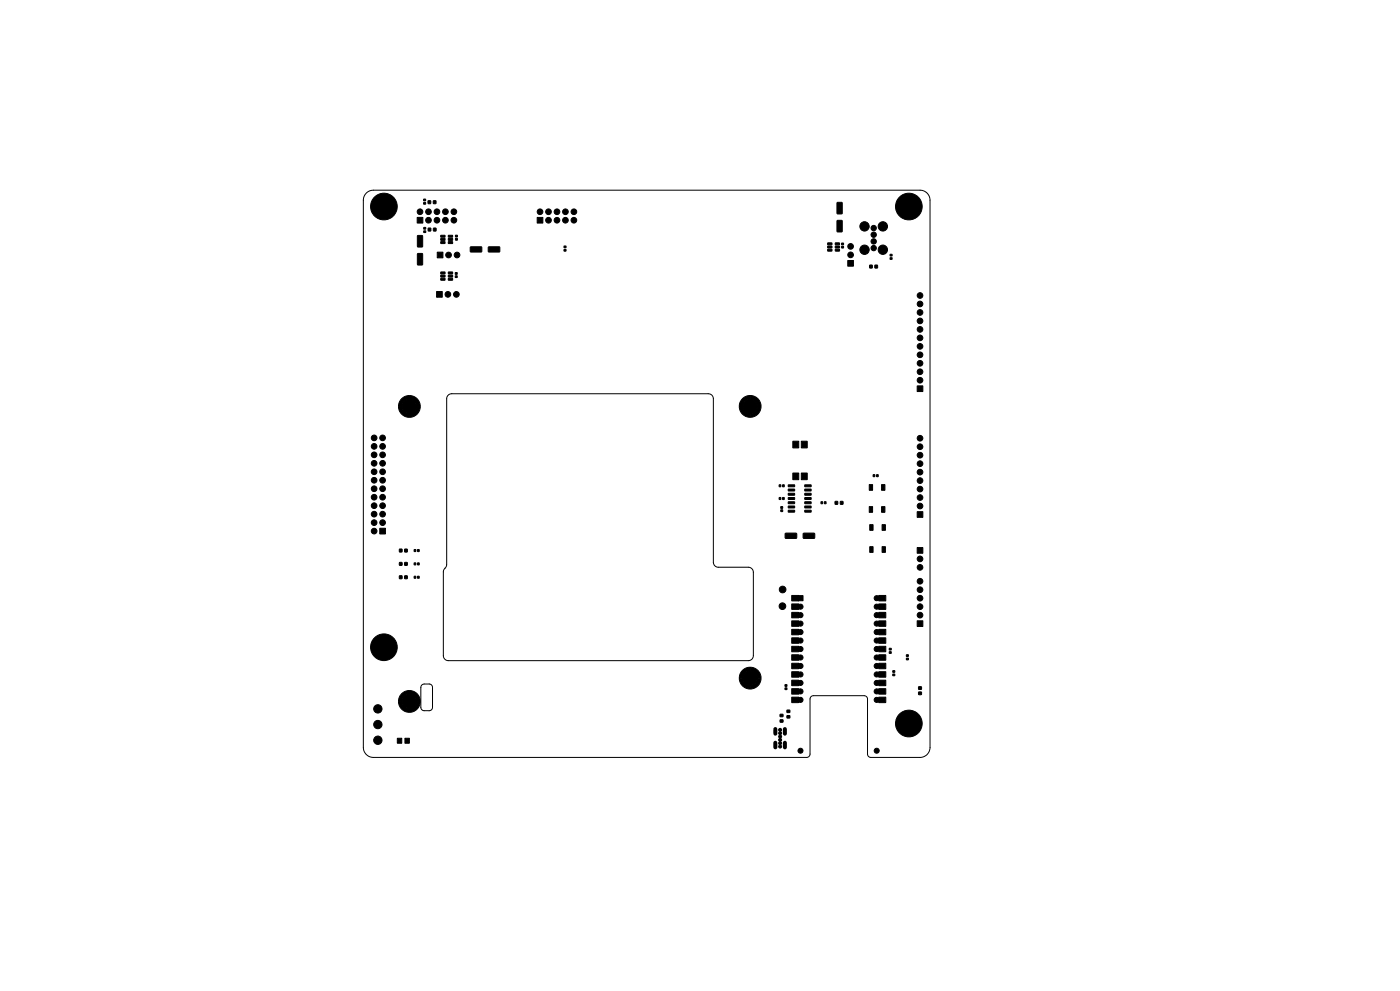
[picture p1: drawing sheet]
<svg xmlns="http://www.w3.org/2000/svg" width="420mm" height="297mm" viewBox="0 0 420 297" stroke-linecap="round" stroke-linejoin="round" font-family="sans-serif">
<g fill="#000" stroke="#000" stroke-width=".3">
<path d="M127.1 59.7h.6v.5h-.6zM125.3 70.6l1.5 .1-.2 3.3-1.4-.1zM125.3 76l1.5 .1-.2 3.3-1.4-.1zM125.2 65.1h1.6v1.8h-1.6zM127.1 60.7h.6v.5h-.6zM127.1 68.2h.6v.4h-.6zM127.1 69.2h.6v.5h-.6zM128.4 60.2h.8v.8h-.8zM128.5 68.4h.7v.8h-.7zM130 60.2h.8v.8h-.8zM130 68.4h.8v.8h-.8zM131.2 75.6h1.7v1.7h-1.7z"/>
<path d="M132.2 70.5h1.2l.1 .5-1.2 .1zM132.2 71.5h1.2l.1 .5h-1.2zM132.2 72.4h1.2l.1 .5-1.2 .1zM134.5 72.4h1.2l.1 .5-1.2 .1zM134.5 71.5h1.2l.1 .5h-1.2zM134.5 70.5h1.2l.1 .5-1.2 .1zM136.7 70.5h.5v.5h-.5zM136.7 71.5h.5v.5h-.5zM141.1 74h3.3l.1 1.4-3.3 .1zM146.5 74h3.3l.1 1.4-3.3 .1zM161.2 65.2h1.7v1.7h-1.7zM169.2 74.8h.6v.4h-.6z"/>
<path d="M169.2 73.8h.6v.4h-.6zM248.3 72.8h1.2l.1 .5-1.2 .1zM248.3 73.8l1.2-.1 .1 .5-1.2 .1zM248.3 74.7h1.2l.1 .5-1.2 .1zM251.1 66.1l1.6 .1-.2 3.3-1.4-.1zM251.1 60.7l1.6 .1-.2 3.3-1.4-.1zM250.6 74.7h1.2l.1 .5-1.3 .1zM250.6 73.8l1.2-.1 .1 .5-1.3 .1zM250.6 72.8h1.2l.1 .5-1.3 .1zM252.5 72.9h.5v.4h-.5zM252.5 73.8h.5v.5h-.5zM254.3 78.1h1.7v1.7h-1.7z"/>
<path d="M260.9 79.5h.8v.8h-.8zM262.5 79.5h.7v.8h-.7zM267 76.2h.6v.5h-.6zM267 77.3h.6v.4h-.6zM131 87.4h1.7v1.7h-1.7zM132.2 81.5h1.2l.1 .5-1.2 .1zM132.2 82.5h1.2l.1 .5h-1.2zM132.2 83.4h1.2l.1 .5-1.2 .1zM134.5 83.4h1.2l.1 .5-1.2 .1zM134.5 82.5h1.2l.1 .5h-1.2zM134.5 81.5h1.2l.1 .5-1.2 .1zM136.6 81.7h.5v.5h-.5z"/>
<path d="M136.6 82.7h.5v.5h-.5zM122.9 118.6l1.1 .2 1.1 .7 .7 1.1 .3 1.2h-1.1l-.7-1.5-1.4-.7zM225.1 118.6l1.2 .2 1.1 .7 .7 1.1 .2 1.1h-1.1l-.6-1.4-1.5-.7zM275.2 115.7h1.6v1.7h-1.6zM120.5 119.5l1.2-.7 1.1-.2v1.1l-1.5 .6-.7 1.5h-1l.2-1.2zM119.6 121.9h1.1l.6 1.4 1.5 .7v1.1l-1.2-.3-1.1-.7-.7-1.1zM125 121.9h1.1l-.5 1.7-1.2 1-1.5 .5v-1.1l1.4-.7zM222.8 119.5l1.1-.7 1.1-.2v1l-1.5 .7-.6 1.4-1.1 .1 .2-1.2zM221.8 121.9h1.1l.6 1.4 1.5 .7v1l-1.2-.2-1-.7-.8-1.1zM227.2 121.9h1.1l-.5 1.7-1.1 1-1.6 .4v-1l1.5-.7zM237.8 132.2h1.8v2h-1.8zM240.4 132.2h1.8v2h-1.8z"/>
<path d="M113.9 158.3h1.7v1.7h-1.7zM233.8 149.1h.4v.6h-.4zM233.8 145.3h.4v.6h-.4zM234.2 152.8h.6v.5h-.6zM234.2 151.9h.6v.4h-.6zM234.8 149.1h.4v.6h-.4zM234.8 145.3h.4v.6h-.4zM236.5 145.3h1.8l.1 .5-1.9 .1zM236.5 146.6h1.8l.1 .5h-1.9zM236.5 147.9l1.8-.1 .1 .5-1.9 .1zM236.5 149.1h1.8l.1 .5-1.9 .1zM236.5 150.4h1.8l.1 .5-1.9 .1z"/>
<path d="M236.5 151.7h1.8l.1 .4-1.9 .1zM236.5 153l1.8-.1 .1 .5-1.9 .1zM237.8 141.8h1.8v2h-1.8zM240.4 141.8h1.8v2h-1.8zM241.4 153l1.9-.1v.5l-1.8 .1zM241.4 151.7h1.9v.4l-1.8 .1zM241.4 150.4h1.9v.5l-1.8 .1zM241.4 149.1h1.9v.5l-1.8 .1zM241.4 147.9l1.9-.1v.5l-1.8 .1zM241.4 146.6h1.9v.5h-1.8zM241.4 145.3h1.9v.5l-1.8 .1zM246.3 150.4h.5v.5h-.5z"/>
<path d="M247.3 150.4h.5v.5h-.5zM250.5 150.3h.8v.8h-.8zM252.1 150.3h.8v.8h-.8zM260.8 151.8h1v1.7h-1zM260.8 145.2h1v1.7h-1zM260.9 157.2h1v1.7h-1zM262 142.3h.4v.5h-.4zM263 142.3h.4v.5h-.4zM264.5 151.8h1v1.7h-1zM264.5 145.2h1v1.7h-1zM264.6 157.2h1v1.7h-1zM275.2 153.3h1.6v1.7h-1.6z"/>
<path d="M119.8 168.6h.8v.8h-.8zM119.8 172.6h.8v.8h-.8zM119.8 164.6h.8v.8h-.8zM121.4 168.6h.8v.8h-.8zM121.4 172.6h.8v.8h-.8zM121.4 164.6h.8v.8h-.8zM124.3 168.7h.4v.6h-.4zM124.3 164.7h.4v.6h-.4zM124.3 172.7h.4v.6h-.4zM125.3 168.7h.4v.6h-.4zM125.3 164.7h.4v.6h-.4zM125.3 172.7h.4v.6h-.4z"/>
<path d="M235.6 159.8h3.3l.1 1.4-3.3 .2zM237.5 178.5h2.1v1.6h-2.1zM239.4 178.5h1.5v1.5h-1.5zM241 159.8h3.3l.1 1.4-3.3 .2zM260.9 163.8h1v1.7h-1zM263.6 178.5h2.1v1.6h-2.1zM264.6 163.8h1v1.7h-1zM275.2 164.1h1.6v1.7h-1.6zM225.1 200l1.2 .2 1.1 .8 .7 1 .2 1.2h-1.1l-.6-1.5-1.5-.6zM237.5 198.8h2.1v1.6h-2.1zM237.5 196.3h2.1v1.6h-2.1zM237.5 193.7h2.1v1.6h-2.1z"/>
<path d="M237.5 191.2h2.1v1.6h-2.1zM237.5 188.6h2.1v1.6h-2.1zM237.5 186.1h2.1v1.6h-2.1zM237.5 183.6h2.1v1.6h-2.1zM237.5 181h2.1v1.6h-2.1zM263.6 181h2.1v1.6h-2.1zM263.6 183.6h2.1v1.6h-2.1zM263.6 186.1h2.1v1.6h-2.1zM263.6 188.6h2.1v1.6h-2.1zM263.6 191.2h2.1v1.6h-2.1zM263.6 193.7h2.1v1.6h-2.1zM263.6 196.3h2.1v1.6h-2.1z"/>
<path d="M263.6 198.8h2.1v1.6h-2.1zM266.8 194.3h.5v.5h-.5zM266.8 195.3h.5v.5h-.5zM271.9 196.2h.6v.5h-.6zM271.9 197.3h.6v.4h-.6zM275.2 186h1.6v1.7h-1.6zM120.5 207.9l1.1-.7 1.2-.2v1.1l-1.5 .6-.7 1.5h-1l.2-1.1zM119.6 210.3h1l.7 1.4 1.5 .7v1.1l-1.2-.3-1.1-.7-.7-1zM122.9 207l1.1 .2 1.1 .7 .7 1.1 .3 1.2h-1.1l-.7-1.5-1.4-.6zM125 210.3h1.1l-.5 1.7-1.2 1.1-1.5 .4v-1.1l1.4-.7zM222.8 200.9l1.1-.7 1.1-.2v1.1l-1.5 .6-.6 1.5h-1.1l.2-1.2zM221.8 203.3h1.1l.6 1.4 1.5 .7v1.1l-1.2-.3-1-.6-.8-1.1z"/>
<path d="M225.1 205.4l1.5-.7 .6-1.4h1.1l-.4 1.5-1.1 1.2-1.7 .5zM234 214.1h.9v.7h-.9zM234 215.7h.9v.7h-.9zM235.5 206.2h.6v.4h-.6zM235.5 205.2h.6v.5h-.6zM236.1 212.8h.8v.7h-.8zM236.1 214.5h.8v.7h-.8zM237.5 209h2.1v1.6h-2.1zM237.5 206.4h2.1v1.6h-2.1zM237.5 203.9h2.1v1.6h-2.1zM237.5 201.3h2.1v1.6h-2.1zM263.6 201.3h2.1v1.6h-2.1z"/>
<path d="M263.6 203.9h2.1v1.6h-2.1zM263.6 206.4h2.1v1.6h-2.1zM263.6 209h2.1v1.6h-2.1zM267.8 202h.6v.5h-.6zM267.8 201h.6v.5h-.6zM275.6 207.4h.8v.8h-.8zM275.6 205.8h.8v.8h-.8zM119.2 221.3h1.3v1.5h-1.3zM121.5 221.3h1.3v1.5h-1.3z"/>
<circle cx="113" cy="59.8" r=".45"/>
<circle cx="115.2" cy="58.9" r=".45"/>
<circle cx="117.3" cy="59.8" r=".45"/>
<circle cx="270.5" cy="59.8" r=".45"/>
<circle cx="272.6" cy="58.9" r=".45"/>
<circle cx="274.8" cy="59.8" r=".45"/>
<circle cx="112.2" cy="61.9" r=".45"/>
<circle cx="113" cy="64" r=".45"/>
<circle cx="115.2" cy="61.9" r="4"/>
<circle cx="115.2" cy="64.9" r=".45"/>
<circle cx="117.3" cy="64" r=".45"/>
<circle cx="118.2" cy="61.9" r=".45"/>
<circle cx="126" cy="63.5" r=".85"/>
<circle cx="128.5" cy="63.5" r=".85"/>
<circle cx="128.5" cy="66" r=".85"/>
<circle cx="131.1" cy="66" r=".85"/>
<circle cx="131.1" cy="63.5" r=".85"/>
<circle cx="133.6" cy="66" r=".85"/>
<circle cx="133.6" cy="63.5" r=".85"/>
<circle cx="134.6" cy="76.4" r=".85"/>
<circle cx="136.2" cy="63.5" r=".85"/>
<circle cx="136.2" cy="66" r=".85"/>
<circle cx="137.1" cy="76.4" r=".85"/>
<circle cx="162" cy="63.5" r=".85"/>
<circle cx="164.5" cy="63.5" r=".85"/>
<circle cx="164.5" cy="66" r=".85"/>
<circle cx="167.1" cy="63.5" r=".85"/>
<circle cx="167.1" cy="66" r=".85"/>
<circle cx="169.6" cy="63.5" r=".85"/>
<circle cx="169.6" cy="66" r=".85"/>
<circle cx="172.2" cy="66" r=".85"/>
<circle cx="172.2" cy="63.5" r=".85"/>
<circle cx="255.2" cy="73.8" r=".85"/>
<circle cx="255.2" cy="76.4" r=".85"/>
<circle cx="259.3" cy="67.8" r="1.4"/>
<circle cx="259.3" cy="74.8" r="1.4"/>
<circle cx="262.1" cy="68.3" r=".8"/>
<circle cx="262.1" cy="74.3" r=".8"/>
<circle cx="262.1" cy="70.3" r=".8"/>
<circle cx="262.1" cy="72.3" r=".8"/>
<circle cx="264.8" cy="67.8" r="1.4"/>
<circle cx="264.8" cy="74.8" r="1.4"/>
<circle cx="269.6" cy="61.9" r=".45"/>
<circle cx="270.5" cy="64" r=".45"/>
<circle cx="272.6" cy="64.9" r=".45"/>
<circle cx="272.7" cy="61.9" r="4"/>
<circle cx="274.8" cy="64" r=".45"/>
<circle cx="275.6" cy="61.9" r=".45"/>
<circle cx="134.4" cy="88.2" r=".85"/>
<circle cx="136.9" cy="88.2" r=".85"/>
<circle cx="276" cy="98.7" r=".85"/>
<circle cx="276" cy="96.2" r=".85"/>
<circle cx="276" cy="91.1" r=".85"/>
<circle cx="276" cy="93.6" r=".85"/>
<circle cx="276" cy="88.6" r=".85"/>
<circle cx="276" cy="111.4" r=".85"/>
<circle cx="276" cy="106.3" r=".85"/>
<circle cx="276" cy="103.8" r=".85"/>
<circle cx="276" cy="114" r=".85"/>
<circle cx="276" cy="108.9" r=".85"/>
<circle cx="276" cy="101.3" r=".85"/>
<circle cx="112.2" cy="131.2" r=".85"/>
<circle cx="112.2" cy="138.9" r=".85"/>
<circle cx="112.2" cy="136.3" r=".85"/>
<circle cx="112.2" cy="133.8" r=".85"/>
<circle cx="114.8" cy="131.2" r=".85"/>
<circle cx="114.8" cy="133.8" r=".85"/>
<circle cx="114.8" cy="136.3" r=".85"/>
<circle cx="114.8" cy="138.9" r=".85"/>
<circle cx="122.8" cy="121.8" r="2.15"/>
<circle cx="225" cy="121.8" r="2.15"/>
<circle cx="276" cy="133.9" r=".85"/>
<circle cx="276" cy="131.3" r=".85"/>
<circle cx="276" cy="136.4" r=".85"/>
<circle cx="276" cy="139" r=".85"/>
<circle cx="112.2" cy="141.4" r=".85"/>
<circle cx="112.2" cy="143.9" r=".85"/>
<circle cx="112.2" cy="154.1" r=".85"/>
<circle cx="112.2" cy="149" r=".85"/>
<circle cx="112.2" cy="156.6" r=".85"/>
<circle cx="112.2" cy="146.5" r=".85"/>
<circle cx="112.2" cy="151.6" r=".85"/>
<circle cx="112.2" cy="159.2" r=".85"/>
<circle cx="114.8" cy="151.6" r=".85"/>
<circle cx="114.8" cy="146.5" r=".85"/>
<circle cx="114.8" cy="141.4" r=".85"/>
<circle cx="114.8" cy="156.6" r=".85"/>
<circle cx="114.8" cy="143.9" r=".85"/>
<circle cx="114.8" cy="154.1" r=".85"/>
<circle cx="114.8" cy="149" r=".85"/>
<circle cx="276" cy="149.1" r=".85"/>
<circle cx="276" cy="151.7" r=".85"/>
<circle cx="276" cy="144" r=".85"/>
<circle cx="276" cy="146.6" r=".85"/>
<circle cx="276" cy="141.5" r=".85"/>
<circle cx="234.8" cy="176.7" r="1"/>
<circle cx="263" cy="179.3" r=".76"/>
<circle cx="276" cy="170" r=".85"/>
<circle cx="276" cy="174.2" r=".85"/>
<circle cx="276" cy="179.3" r=".85"/>
<circle cx="276" cy="176.7" r=".85"/>
<circle cx="276" cy="167.5" r=".85"/>
<circle cx="112.2" cy="194" r=".45"/>
<circle cx="113" cy="196.1" r=".45"/>
<circle cx="113" cy="191.9" r=".45"/>
<circle cx="115.2" cy="194" r="4"/>
<circle cx="115.2" cy="197" r=".45"/>
<circle cx="115.2" cy="191" r=".45"/>
<circle cx="117.3" cy="196.1" r=".45"/>
<circle cx="117.3" cy="191.9" r=".45"/>
<circle cx="118.2" cy="194" r=".45"/>
<circle cx="234.7" cy="181.7" r="1"/>
<circle cx="240.1" cy="194.5" r=".76"/>
<circle cx="240.1" cy="181.8" r=".76"/>
<circle cx="240.1" cy="186.9" r=".76"/>
<circle cx="240.1" cy="199.6" r=".76"/>
<circle cx="240.1" cy="197.1" r=".76"/>
<circle cx="240.1" cy="192" r=".76"/>
<circle cx="240.1" cy="189.4" r=".76"/>
<circle cx="240.1" cy="184.4" r=".76"/>
<circle cx="263" cy="194.5" r=".76"/>
<circle cx="263" cy="189.4" r=".76"/>
<circle cx="263" cy="197.1" r=".76"/>
<circle cx="263" cy="181.8" r=".76"/>
<circle cx="263" cy="199.6" r=".76"/>
<circle cx="263" cy="186.9" r=".76"/>
<circle cx="263" cy="192" r=".76"/>
<circle cx="263" cy="184.4" r=".76"/>
<circle cx="276" cy="184.4" r=".85"/>
<circle cx="276" cy="181.8" r=".85"/>
<circle cx="113.4" cy="212.4" r="1.25"/>
<circle cx="113.4" cy="217.1" r="1.25"/>
<circle cx="122.8" cy="210.2" r="2.15"/>
<circle cx="225" cy="203.2" r="2.15"/>
<circle cx="234" cy="218.7" r=".45"/>
<circle cx="234" cy="219.7" r=".45"/>
<circle cx="240.1" cy="207.2" r=".76"/>
<circle cx="240.1" cy="204.7" r=".76"/>
<circle cx="240.1" cy="209.8" r=".76"/>
<circle cx="240.1" cy="202.1" r=".76"/>
<circle cx="263" cy="202.1" r=".76"/>
<circle cx="263" cy="207.2" r=".76"/>
<circle cx="263" cy="204.7" r=".76"/>
<circle cx="263" cy="209.8" r=".76"/>
<circle cx="269.6" cy="216.8" r=".45"/>
<circle cx="270.5" cy="219" r=".45"/>
<circle cx="270.5" cy="214.7" r=".45"/>
<circle cx="272.6" cy="213.8" r=".45"/>
<circle cx="272.6" cy="219.8" r=".45"/>
<circle cx="272.7" cy="216.8" r="4"/>
<circle cx="274.8" cy="219" r=".45"/>
<circle cx="274.8" cy="214.7" r=".45"/>
<circle cx="275.6" cy="216.8" r=".45"/>
<circle cx="113.4" cy="221.8" r="1.25"/>
<circle cx="234" cy="220.7" r=".45"/>
<circle cx="234" cy="223.7" r=".45"/>
<circle cx="234" cy="221.7" r=".45"/>
<circle cx="234" cy="222.7" r=".45"/>
<circle cx="240.1" cy="225" r=".75"/>
<circle cx="263" cy="225" r=".75"/>
</g>
<path d="M232.6 218.5v1.4M235.5 218.5v1.4M232.6 222.6v1.4M235.5 222.6v1.4" fill="none" stroke="#000" stroke-width="1.2"/>
<path d="M109.9 57.8l.9-.6 1.2-.2h164a3 3 0 0 1 3 3v164a3 3 0 0 1-3 3h-14.8a1 1 0 0 1-.9-1v-16.5a1 1 0 0 0-1-1h-15.3a1 1 0 0 0-1 1v16.5a1 1 0 0 1-1 1h-130a3 3 0 0 1-3-3v-164l.2-1zM134.5 118.4l1-.4h77a1.5 1.5 0 0 1 1.5 1.5v49a1.5 1.5 0 0 0 1.5 1.5h9a1.5 1.5 0 0 1 1.5 1.5v25a1.5 1.5 0 0 1-1.5 1.5h-90a1.5 1.5 0 0 1-1.5-1.5v-25.1l1-2.2v-49.7zM126.6 205.3l.5-.3h1.7a1 1 0 0 1 1 1v6a1 1 0 0 1-1 1h-1.6a1 1 0 0 1-1-1v-6z" fill="none" stroke="#000" stroke-width=".3"/>
</svg>
